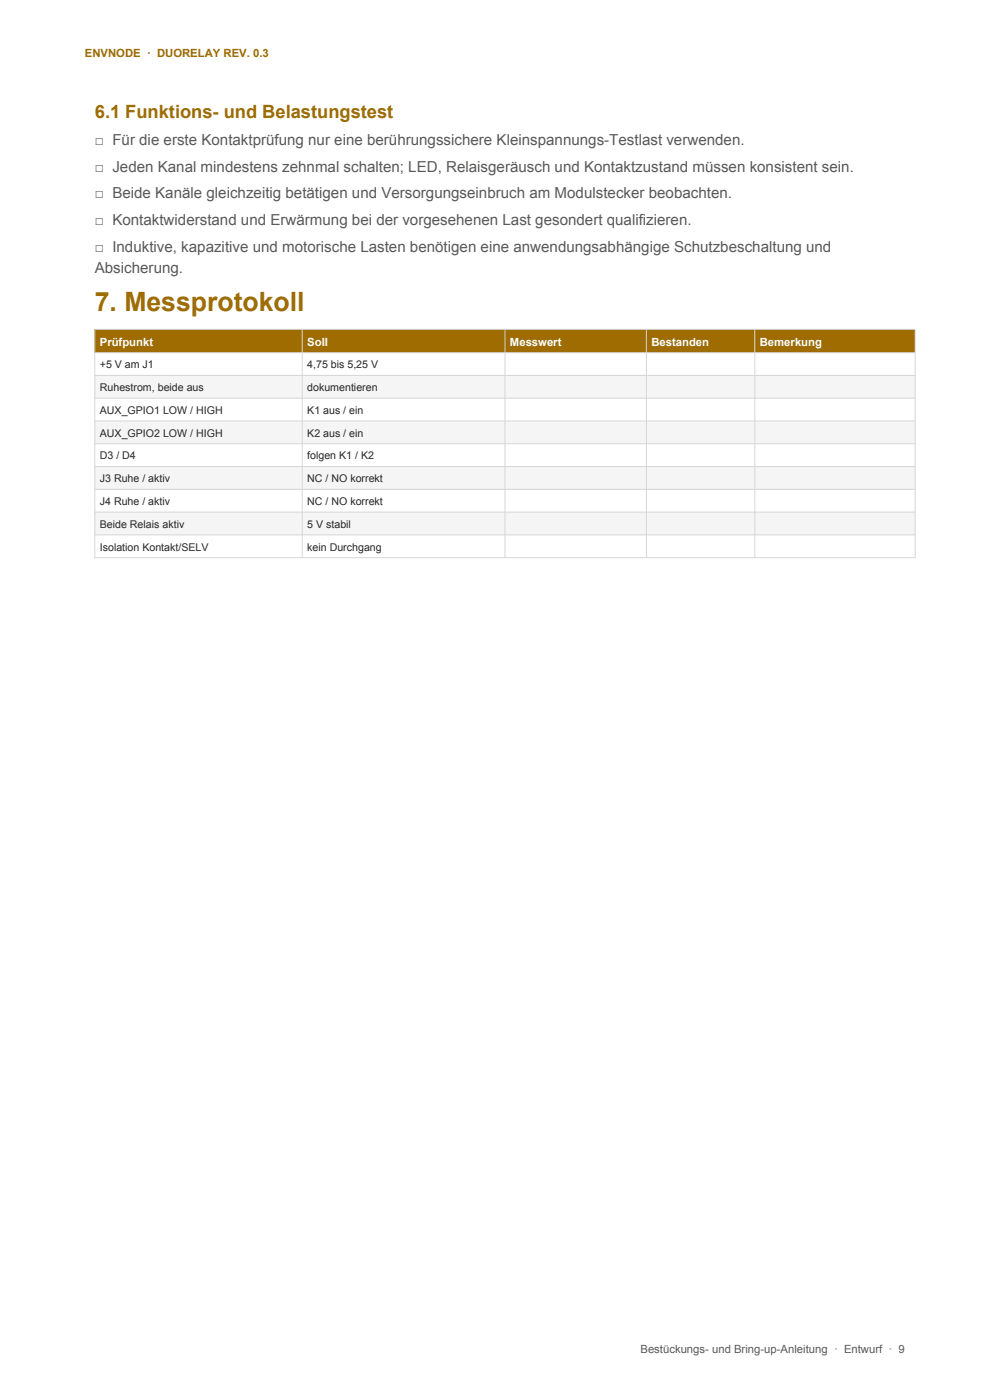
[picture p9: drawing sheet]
<svg xmlns="http://www.w3.org/2000/svg" width="210mm" height="297mm" viewBox="0 0 210 297" stroke-linecap="round" stroke-linejoin="round" font-family="sans-serif">
<defs><g id="words">
<text font-size="5.6" fill="#9e6c00" x="20.1" y="66">7. Messprotokoll</text>
<text font-size="3.9" fill="#9e6c00" x="20.1" y="25">6.1 Funktions- und Belastungstest</text>
<g font-size="3.2" fill="#595959">
<text x="20.1" y="30.7">□ Für die erste Kontaktprüfung nur eine berührungssichere Kleinspannungs-Testlast verwenden.</text>
<text x="20.1" y="36.4">□ Jeden Kanal mindestens zehnmal schalten; LED, Relaisgeräusch und Kontaktzustand müssen konsistent sein.</text>
<text x="20.1" y="42.1">□ Beide Kanäle gleichzeitig betätigen und Versorgungseinbruch am Modulstecker beobachten.</text>
<text x="20.1" y="47.8">□ Kontaktwiderstand und Erwärmung bei der vorgesehenen Last gesondert qualifizieren.</text>
<text x="20.1" y="53.5">□ Induktive, kapazitive und motorische Lasten benötigen eine anwendungsabhängige Schutzbeschaltung und</text>
<text x="20.1" y="57.8">Absicherung.</text>
</g>
<text font-size="2.4" fill="#9e6c00" x="18" y="12">ENVNODE · DUORELAY REV. 0.3</text>
<g font-size="2.4" fill="#fff">
<text x="21.2" y="73.3">Prüfpunkt</text>
<text x="65.2" y="73.3">Soll</text>
<text x="108.2" y="73.3">Messwert</text>
<text x="138.2" y="73.3">Bestanden</text>
<text x="161.2" y="73.3">Bemerkung</text>
</g>
<text font-size="2.4" fill="#595959" x="135.9" y="287">Bestückungs- und Bring-up-Anleitung · Entwurf · 9</text>
<g font-size="2.3" fill="#262626">
<text x="21.2" y="78.1">+5 V am J1</text>
<text x="21.2" y="83">Ruhestrom, beide aus</text>
<text x="65.2" y="78.1">4,75 bis 5,25 V</text>
<text x="65.2" y="83">dokumentieren</text>
<text x="21.2" y="87.8">AUX_GPIO1 LOW / HIGH</text>
<text x="65.2" y="87.8">K1 aus / ein</text>
<text x="21.2" y="92.6">AUX_GPIO2 LOW / HIGH</text>
<text x="65.2" y="92.6">K2 aus / ein</text>
<text x="21.2" y="97.5">D3 / D4</text>
<text x="65.2" y="97.5">folgen K1 / K2</text>
<text x="21.2" y="102.3">J3 Ruhe / aktiv</text>
<text x="21.2" y="107.1">J4 Ruhe / aktiv</text>
<text x="65.2" y="102.3">NC / NO korrekt</text>
<text x="65.2" y="107.1">NC / NO korrekt</text>
<text x="21.2" y="112">Beide Relais aktiv</text>
<text x="65.2" y="112">5 V stabil</text>
<text x="21.2" y="116.8">Isolation Kontakt/SELV</text>
<text x="65.2" y="116.8">kein Durchgang</text>
</g>
</g></defs>
<path d="M20.1 69.9h174v4.9h-174z" fill-rule="evenodd" fill="#9e6c00"/>
<path d="M20.1 74.8h174v4.8h-174z" fill-rule="evenodd" fill="#fff"/>
<path d="M20.1 79.6h174v4.9h-174z" fill-rule="evenodd" fill="#f5f5f5"/>
<path d="M20.1 84.5h174v4.8h-174z" fill-rule="evenodd" fill="#fff"/>
<path d="M20.1 89.3h174v4.8h-174z" fill-rule="evenodd" fill="#f5f5f5"/>
<path d="M20.1 94.1h174v4.9h-174z" fill-rule="evenodd" fill="#fff"/>
<path d="M20.1 99h174v4.8h-174z" fill-rule="evenodd" fill="#f5f5f5"/>
<path d="M20.1 103.8h174v4.8h-174z" fill-rule="evenodd" fill="#fff"/>
<path d="M20.1 108.6h174v4.9h-174z" fill-rule="evenodd" fill="#f5f5f5"/>
<path d="M20.1 113.5h174v4.8h-174z" fill-rule="evenodd" fill="#fff"/>
<g fill="none" stroke="#d6d6d6" stroke-width=".21">
<path d="M20.1 69.9h174v48.4h-174zM20.1 74.8h174M20.1 79.6h174M64.1 69.9v48.4M107.1 69.9v48.4M137.1 69.9v48.4M160.1 69.9v48.4M20.1 84.5h174M20.1 89.3h174M20.1 94.1h174M20.1 99h174M20.1 103.8h174"/>
<path d="M20.1 108.6h174M20.1 113.5h174"/>
</g>
<use href="#words"/>
</svg>
